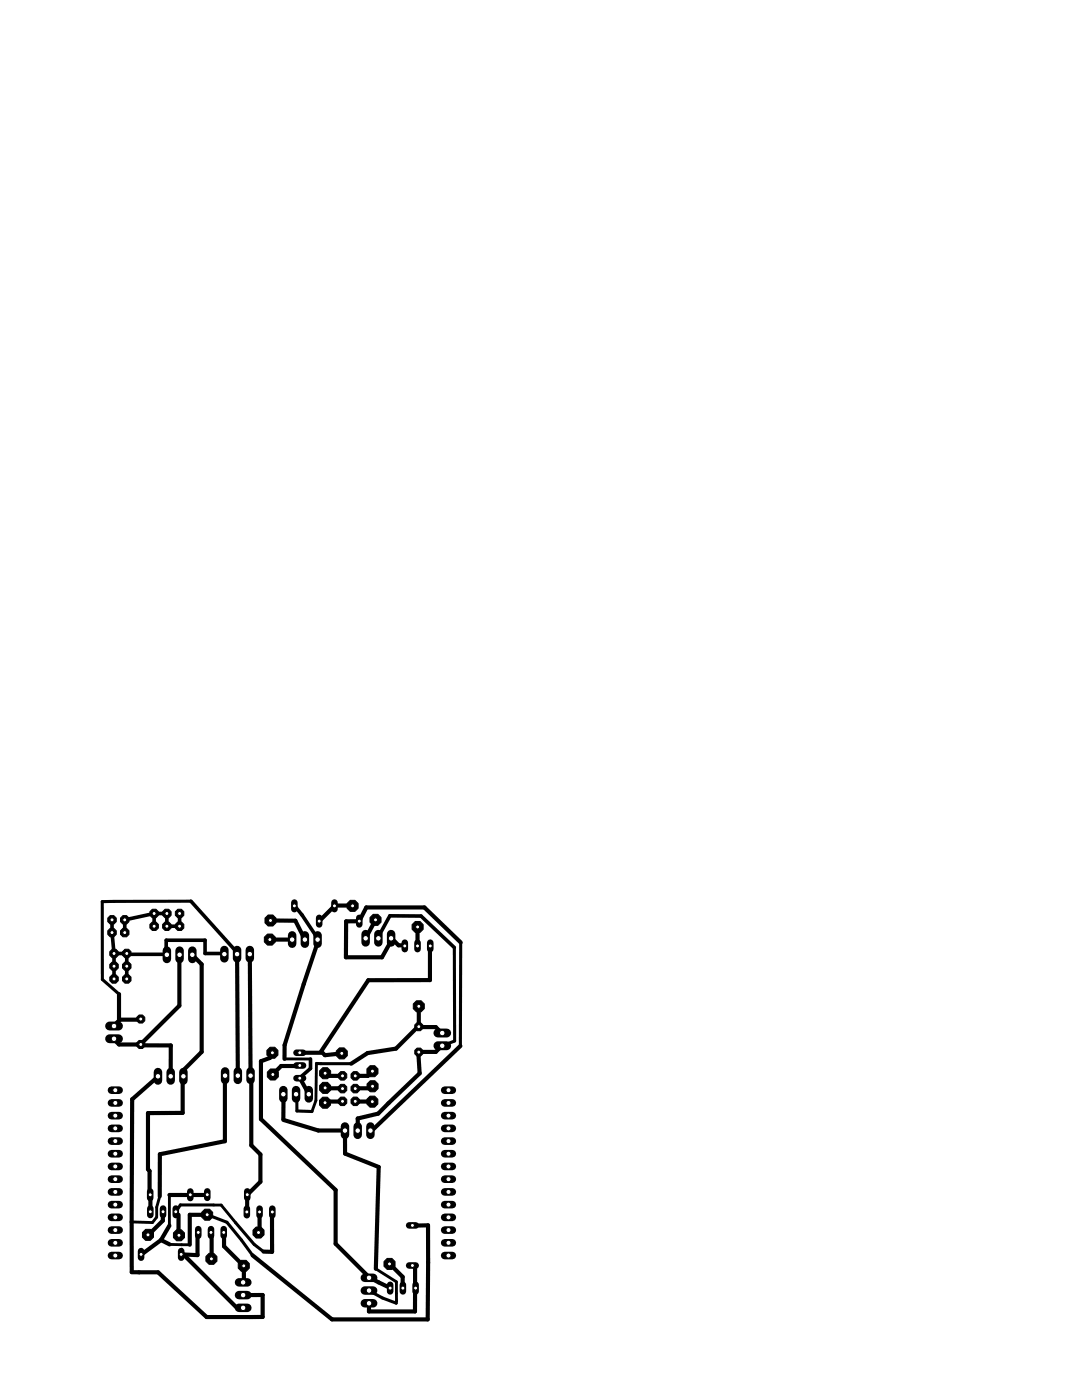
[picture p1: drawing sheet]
<svg xmlns="http://www.w3.org/2000/svg" width="216mm" height="279mm" viewBox="0 0 216 279" stroke-linecap="round" stroke-linejoin="round" font-family="sans-serif">
<g fill="none" stroke="#000" stroke-width=".83">
<path d="M23.7 198.4v4.9M35.8 190.6v10.1l-7.6 7.6M38.4 190.6l1.8 1.8v17.5l-3.6 3.7v1.1M47.3 190.4l.2 24.3M49.8 190.4l.2 24.3M53.8 187.5h4.5M54 183.7h4.9l1.9 3.8M63.5 187.7l-2.9 8.7-3.8 12.2v2.7M66.7 180.9l-2.9 2.8M66.8 180.7h3.5M71.6 183.9h-2.5l-.1 7.2h7.2l2-3.6M71.8 183.7l1.3-2.6h11.6l7.2 7"/>
<path d="M74.9 183.6l-1.9 3.7M78.2 187.3l1.3 1.4h1.2l.1 .1M83.3 185v3.7M85.8 188.8v6.8h-12.3l-9.5 14.3M22.8 207.5l.9 .9h4.4M28 203.5h-4.1l-1.1 1.2M28.2 208.6h5.9v6.2M31.5 214.9l-5.1 4.5-.1 34.5h5.2l9.7 8.9h11.2v-4.4l-3.9 .1M36.4 214.9v7.2h-6.9v11.3l.3 .3v4.6M44.9 214.7v13.1l-13 2.6v8.3M50.1 214.7v13.9l1.9 1.8v5.4l-2.5 2.5M54.4 210.1l-.6 1-1.7 .7v11.6l14.9 14.1v10.7l6.6 6.6"/>
<path d="M56.6 218.5l-.1 4.8M59.7 212.7h-3.6l-1.7 1.7M59.8 210.1h4.2M59.9 215.2l1.7 3.2M64.3 210.1l.5 .5 3.4-.4M65 217.2h3.3M65 214.2l.5 .5h2.8M65.2 219.8h3.1M70.9 219.8h3.3M74.3 213.8l-.9 .9h-2.5M74.3 216.8l-.4 .4h-3M83.3 205l-4.3 4.3-5.7 .9-3.2 2.1"/>
<path d="M83.5 210.3l.2 3.9-8.2 8-4.1 1v2.4M83.6 200.8v4.1M83.7 205h3.3l1.1 1.1M88.1 208.8l-1.1 1.1h-3.3M91.9 208.7l-17.7 16.9M30 238.5v3.3M33.8 238.5h4.1M38.1 238.5h3.1M49.3 238.5v3.3M56.5 223.5l7 2.1h5.1M65 220l-.1 .1M68.8 225.6l.1 4.6 6.7 2.7-.6 20.3"/>
<path d="M32.1 247.5l-4 3M32.1 247.5l1.7 .8M32.5 242v1.6l-3 2.8M33.8 244.6l-1.7 2.9M35.6 242.4v4M36.4 250.2l10.8 10.7M39.4 246.1v4.4l-3.2-.2M41.2 242.4h-3.3v6M42.1 246l.1 .1v5.1M44.7 246.1v2.6l3.8 3.8M48.7 252.7v3.1M51.8 241.9v3.8l-.2 .2"/>
<path d="M54.3 241.8v8h-1.7M73.7 255l4 2M77.9 252.3l2.4 2.5v2.2M82.3 244.6l3.1-.1-.1 18.8h-19l-15.9-12.8M82.8 253.2v3.8M82.8 257.1v4.6h-9.2v-1.6"/>
</g>
<g fill="none" stroke="#000" stroke-width=".61">
<path d="M38.1 179.9h-17.7v15.6l3.3 2.9M35.8 190.5v.1M47.3 190.1l-.1 .4v.5M75.6 187.2l-.1 .1M90.7 189.1v18.7l-1.8 .6h-.5l-.3 .4M91.9 188.1v20.6M22.8 204.7v.1M22.8 207.3v.2M23.7 203.3l.2 .2M28.1 203.4l-.1 .1M28.2 208.3l-.1 .1 .1 .2M59.1 218.4l.1 .1v3.2l3.1 .1"/>
<path d="M63.1 212.2l7 .1M83.3 205h.4M83.7 209.9l-.2 .4M88.1 206.1l.1 .1M71.4 225.6h.1M35.1 242l.5 .4M41.4 242.4l3.9 1.5 2.9 3.6 2.2 3M42.6 240.5h-6.6l-.9 1.3M47 244l3.7 4.3 1.9 1.5M73.7 257.6l2.6 1.4 2.8 1.1v-.5"/>
</g>
<g fill="none" stroke="#000" stroke-width=".42">
<path d="M25.3 192.7v.1M25.3 190.3l.1 .2M33.1 190.3l.2 .2h-.2M33.3 184.8h.2M35.8 184.8h.1M38.4 190.5v.1M44.7 190.3l.1 .1M58.7 180.8l.2 .1M63.5 187.5h-.1l.1 .2M63.8 183.7l-.1 .1M66.8 180.7l-.1 .2M70.3 180.7l.1 .1"/>
<path d="M71.8 183.7l-.2 .2M78.2 187.3h-.2l.2 .2M83.3 188.7v.1M83.3 185h.1M85.9 188.8h-.1M31.5 214.8v.1M36.6 214.7l-.2 .2M44.9 214.7h.1M50 214.7h.1M54.4 214.4h.1M56.5 218.4l.1 .1M59.8 212.6l-.1 .1"/>
<path d="M59.9 215.1v.1M64 209.9v.2h.3M64.9 217.1l.1 .1M64.9 214.2h.1M65.2 219.8l-.2 .2M68.3 217.2v.1M68.3 219.8h.1M70.9 219.8h.1M70.9 217.2v.1M74.2 219.8l.1 .1M29.8 238.3l.2 .2M37.9 238.5h.2"/>
<path d="M41.4 238.4l-.2 .1M49.5 238.3l-.2 .2M56.5 223.3v.2M68.6 225.6h.2M73.9 225.6h.3M73.9 225.6h.1M28.2 250.3l-.1 .2M30 241.8h.1M32.5 241.8v.2M35.1 241.8v.2M35.6 246.4l.1 .1M36.3 249.2v1l-.1 .1 .2-.1"/>
<path d="M41.2 242.4h.2M42.2 251.2h.1M42.6 240.5h.1M44.6 246l.1 .1M48.5 252.5l.2 .2M48.7 255.8l-.2 .1M49.3 241.8v.1M51.6 245.9v.1M73.6 254.8l.1 .2M73.6 257.6h.1M77.7 257l.2 .1M77.7 252.2l.2 .1"/>
<path d="M80.3 257l.1 .1M82.3 252.6l.5 .6M82.3 244.6h.1M82.8 257l.1 .1h-.1M47.2 260.9l1.3 .1"/>
</g>
<g fill="none" stroke="#000" stroke-width=".72">
<path d="M38.1 179.9l9.2 10.2M22.4 183.6v2.5l.4 4.2M22.8 190.3h2.5v5.1M22.8 190.3v5.1M25.4 190.5h7.7M30.8 182.3l-5.9 1.3v2.5M30.8 182.3v2.5M30.8 182.3h2.5v2.5M33.1 190.3l.1-2.7h7.7v2.7h3.8M35.8 182.3v2.5h-2.3M58.9 180.9l1.4 1.7 3.2 4.9M75.6 187.2v-.4l2.2-4h6.2l6.7 6.3"/>
<path d="M62 211.3v1.9l-2.1 1.9"/>
</g>
<path d="M56.8 211.3h5.2M63.1 212.2l-.1 7.4-.7 2.2M31.9 238.7l-.6 2.2v2l-.9 1.1-4.1-.1M33.8 238.5v6.1M33.8 248.3l4.1 .1M42.7 240.5h1.4l2.9 3.5M75 253.2l4.1 2.6v3.8" fill="none" stroke="#000" stroke-width=".57"/>
<circle cx="28.1" cy="208.4" r=".87" fill="#000" stroke="#000" stroke-width=".2"/>
<circle cx="28.1" cy="208.4" r=".4" fill="#fff" stroke="#000" stroke-width=".2"/>
<circle cx="28.1" cy="203.4" r=".87" fill="#000" stroke="#000" stroke-width=".2"/>
<circle cx="28.1" cy="203.4" r=".4" fill="#fff" stroke="#000" stroke-width=".2"/>
<path d="M38.4 189.7v1.7" fill="none" stroke="#000" stroke-width="1.7"/>
<circle cx="38.4" cy="190.5" r=".55" fill="#fff" stroke="#000" stroke-width=".2"/>
<path d="M35.8 189.7v1.7" fill="none" stroke="#000" stroke-width="1.7"/>
<circle cx="35.8" cy="190.5" r=".55" fill="#fff" stroke="#000" stroke-width=".2"/>
<path d="M33.3 189.7v1.7" fill="none" stroke="#000" stroke-width="1.7"/>
<circle cx="33.3" cy="190.5" r=".55" fill="#fff" stroke="#000" stroke-width=".2"/>
<path d="M36.6 214v1.6" fill="none" stroke="#000" stroke-width="1.7"/>
<circle cx="36.6" cy="214.8" r=".55" fill="#fff" stroke="#000" stroke-width=".2"/>
<path d="M34.1 214v1.6" fill="none" stroke="#000" stroke-width="1.7"/>
<circle cx="34.1" cy="214.8" r=".55" fill="#fff" stroke="#000" stroke-width=".2"/>
<path d="M31.5 214v1.6" fill="none" stroke="#000" stroke-width="1.7"/>
<circle cx="31.5" cy="214.8" r=".55" fill="#fff" stroke="#000" stroke-width=".2"/>
<path d="M49.8 189.6v1.7" fill="none" stroke="#000" stroke-width="1.7"/>
<circle cx="49.8" cy="190.4" r=".55" fill="#fff" stroke="#000" stroke-width=".2"/>
<path d="M47.3 189.6v1.7" fill="none" stroke="#000" stroke-width="1.7"/>
<circle cx="47.3" cy="190.4" r=".55" fill="#fff" stroke="#000" stroke-width=".2"/>
<path d="M44.8 189.6v1.7" fill="none" stroke="#000" stroke-width="1.7"/>
<circle cx="44.8" cy="190.4" r=".55" fill="#fff" stroke="#000" stroke-width=".2"/>
<path d="M50 213.8v1.7" fill="none" stroke="#000" stroke-width="1.7"/>
<circle cx="50" cy="214.7" r=".55" fill="#fff" stroke="#000" stroke-width=".2"/>
<path d="M47.5 213.8v1.7" fill="none" stroke="#000" stroke-width="1.7"/>
<circle cx="47.5" cy="214.7" r=".55" fill="#fff" stroke="#000" stroke-width=".2"/>
<path d="M44.9 213.8v1.7" fill="none" stroke="#000" stroke-width="1.7"/>
<circle cx="44.9" cy="214.7" r=".55" fill="#fff" stroke="#000" stroke-width=".2"/>
<path d="M73.9 224.8v1.7" fill="none" stroke="#000" stroke-width="1.7"/>
<circle cx="73.9" cy="225.6" r=".55" fill="#fff" stroke="#000" stroke-width=".2"/>
<path d="M71.4 224.8v1.7" fill="none" stroke="#000" stroke-width="1.7"/>
<circle cx="71.4" cy="225.6" r=".55" fill="#fff" stroke="#000" stroke-width=".2"/>
<path d="M68.8 224.8v1.7" fill="none" stroke="#000" stroke-width="1.7"/>
<circle cx="68.8" cy="225.6" r=".55" fill="#fff" stroke="#000" stroke-width=".2"/>
<path d="M63.4 186.7v1.6" fill="none" stroke="#000" stroke-width="1.7"/>
<circle cx="63.4" cy="187.5" r=".55" fill="#fff" stroke="#000" stroke-width=".2"/>
<path d="M60.8 186.7v1.6" fill="none" stroke="#000" stroke-width="1.7"/>
<circle cx="60.8" cy="187.5" r=".55" fill="#fff" stroke="#000" stroke-width=".2"/>
<path d="M58.3 186.7v1.6" fill="none" stroke="#000" stroke-width="1.7"/>
<circle cx="58.3" cy="187.5" r=".55" fill="#fff" stroke="#000" stroke-width=".2"/>
<path d="M78 186.4v1.7" fill="none" stroke="#000" stroke-width="1.7"/>
<circle cx="78" cy="187.3" r=".55" fill="#fff" stroke="#000" stroke-width=".2"/>
<path d="M75.5 186.4v1.7" fill="none" stroke="#000" stroke-width="1.7"/>
<circle cx="75.5" cy="187.3" r=".55" fill="#fff" stroke="#000" stroke-width=".2"/>
<path d="M73 186.4v1.7" fill="none" stroke="#000" stroke-width="1.7"/>
<circle cx="73" cy="187.3" r=".55" fill="#fff" stroke="#000" stroke-width=".2"/>
<path d="M61.6 217.6v1.6" fill="none" stroke="#000" stroke-width="1.7"/>
<circle cx="61.6" cy="218.4" r=".55" fill="#fff" stroke="#000" stroke-width=".2"/>
<path d="M59.1 217.6v1.6" fill="none" stroke="#000" stroke-width="1.7"/>
<circle cx="59.1" cy="218.4" r=".55" fill="#fff" stroke="#000" stroke-width=".2"/>
<path d="M56.5 217.6v1.6" fill="none" stroke="#000" stroke-width="1.7"/>
<circle cx="56.5" cy="218.4" r=".55" fill="#fff" stroke="#000" stroke-width=".2"/>
<circle cx="83.6" cy="204.9" r=".87" fill="#000" stroke="#000" stroke-width=".2"/>
<circle cx="83.6" cy="204.9" r=".4" fill="#fff" stroke="#000" stroke-width=".2"/>
<circle cx="83.6" cy="210" r=".87" fill="#000" stroke="#000" stroke-width=".2"/>
<circle cx="83.6" cy="210" r=".4" fill="#fff" stroke="#000" stroke-width=".2"/>
<path d="M88.7 245.5h1.6" fill="none" stroke="#000" stroke-width="1.5"/>
<circle cx="89.5" cy="245.5" r=".51" fill="#fff" stroke="#000" stroke-width=".2"/>
<path d="M88.7 248h1.6" fill="none" stroke="#000" stroke-width="1.5"/>
<circle cx="89.5" cy="248" r=".51" fill="#fff" stroke="#000" stroke-width=".2"/>
<path d="M88.7 250.6h1.6" fill="none" stroke="#000" stroke-width="1.5"/>
<circle cx="89.5" cy="250.6" r=".51" fill="#fff" stroke="#000" stroke-width=".2"/>
<path d="M88.7 243h1.6" fill="none" stroke="#000" stroke-width="1.5"/>
<circle cx="89.5" cy="243" r=".51" fill="#fff" stroke="#000" stroke-width=".2"/>
<path d="M88.7 240.4h1.6" fill="none" stroke="#000" stroke-width="1.5"/>
<circle cx="89.5" cy="240.4" r=".51" fill="#fff" stroke="#000" stroke-width=".2"/>
<path d="M88.7 237.9h1.6" fill="none" stroke="#000" stroke-width="1.5"/>
<circle cx="89.5" cy="237.9" r=".51" fill="#fff" stroke="#000" stroke-width=".2"/>
<path d="M88.7 235.3h1.6" fill="none" stroke="#000" stroke-width="1.5"/>
<circle cx="89.5" cy="235.3" r=".51" fill="#fff" stroke="#000" stroke-width=".2"/>
<path d="M88.7 232.8h1.6" fill="none" stroke="#000" stroke-width="1.5"/>
<circle cx="89.5" cy="232.8" r=".51" fill="#fff" stroke="#000" stroke-width=".2"/>
<path d="M88.7 230.3h1.6" fill="none" stroke="#000" stroke-width="1.5"/>
<circle cx="89.5" cy="230.3" r=".51" fill="#fff" stroke="#000" stroke-width=".2"/>
<path d="M88.7 227.7h1.6" fill="none" stroke="#000" stroke-width="1.5"/>
<circle cx="89.5" cy="227.7" r=".51" fill="#fff" stroke="#000" stroke-width=".2"/>
<path d="M88.7 225.2h1.6" fill="none" stroke="#000" stroke-width="1.5"/>
<circle cx="89.5" cy="225.2" r=".51" fill="#fff" stroke="#000" stroke-width=".2"/>
<path d="M88.7 222.7h1.6" fill="none" stroke="#000" stroke-width="1.5"/>
<circle cx="89.5" cy="222.7" r=".51" fill="#fff" stroke="#000" stroke-width=".2"/>
<path d="M88.7 220.1h1.6" fill="none" stroke="#000" stroke-width="1.5"/>
<circle cx="89.5" cy="220.1" r=".51" fill="#fff" stroke="#000" stroke-width=".2"/>
<path d="M88.7 217.6h1.6" fill="none" stroke="#000" stroke-width="1.5"/>
<circle cx="89.5" cy="217.6" r=".51" fill="#fff" stroke="#000" stroke-width=".2"/>
<path d="M22.2 222.7h1.6" fill="none" stroke="#000" stroke-width="1.5"/>
<circle cx="23" cy="222.7" r=".51" fill="#fff" stroke="#000" stroke-width=".2"/>
<path d="M22.2 220.1h1.6" fill="none" stroke="#000" stroke-width="1.5"/>
<circle cx="23" cy="220.1" r=".51" fill="#fff" stroke="#000" stroke-width=".2"/>
<path d="M22.2 217.6h1.6" fill="none" stroke="#000" stroke-width="1.5"/>
<circle cx="23" cy="217.6" r=".51" fill="#fff" stroke="#000" stroke-width=".2"/>
<path d="M22.2 225.2h1.6" fill="none" stroke="#000" stroke-width="1.5"/>
<circle cx="23" cy="225.2" r=".51" fill="#fff" stroke="#000" stroke-width=".2"/>
<path d="M22.2 227.7h1.6" fill="none" stroke="#000" stroke-width="1.5"/>
<circle cx="23" cy="227.7" r=".51" fill="#fff" stroke="#000" stroke-width=".2"/>
<path d="M22.2 230.3h1.6" fill="none" stroke="#000" stroke-width="1.5"/>
<circle cx="23" cy="230.3" r=".51" fill="#fff" stroke="#000" stroke-width=".2"/>
<path d="M22.2 232.8h1.6" fill="none" stroke="#000" stroke-width="1.5"/>
<circle cx="23" cy="232.8" r=".51" fill="#fff" stroke="#000" stroke-width=".2"/>
<path d="M22.2 235.3h1.6" fill="none" stroke="#000" stroke-width="1.5"/>
<circle cx="23" cy="235.3" r=".51" fill="#fff" stroke="#000" stroke-width=".2"/>
<path d="M22.2 237.9h1.6" fill="none" stroke="#000" stroke-width="1.5"/>
<circle cx="23" cy="237.9" r=".51" fill="#fff" stroke="#000" stroke-width=".2"/>
<path d="M22.2 240.4h1.6" fill="none" stroke="#000" stroke-width="1.5"/>
<circle cx="23" cy="240.4" r=".51" fill="#fff" stroke="#000" stroke-width=".2"/>
<path d="M22.2 243h1.6" fill="none" stroke="#000" stroke-width="1.5"/>
<circle cx="23" cy="243" r=".51" fill="#fff" stroke="#000" stroke-width=".2"/>
<path d="M22.2 245.5h1.6" fill="none" stroke="#000" stroke-width="1.5"/>
<circle cx="23" cy="245.5" r=".51" fill="#fff" stroke="#000" stroke-width=".2"/>
<path d="M22.2 248h1.6" fill="none" stroke="#000" stroke-width="1.5"/>
<circle cx="23" cy="248" r=".51" fill="#fff" stroke="#000" stroke-width=".2"/>
<path d="M22.2 250.6h1.6" fill="none" stroke="#000" stroke-width="1.5"/>
<circle cx="23" cy="250.6" r=".51" fill="#fff" stroke="#000" stroke-width=".2"/>
<circle cx="70.9" cy="219.8" r=".92" fill="#000" stroke="#000" stroke-width=".2"/>
<circle cx="70.9" cy="219.8" r=".4" fill="#fff" stroke="#000" stroke-width=".2"/>
<circle cx="68.3" cy="219.8" r=".92" fill="#000" stroke="#000" stroke-width=".2"/>
<circle cx="68.3" cy="219.8" r=".4" fill="#fff" stroke="#000" stroke-width=".2"/>
<circle cx="70.9" cy="217.3" r=".92" fill="#000" stroke="#000" stroke-width=".2"/>
<circle cx="70.9" cy="217.3" r=".4" fill="#fff" stroke="#000" stroke-width=".2"/>
<circle cx="68.3" cy="217.3" r=".92" fill="#000" stroke="#000" stroke-width=".2"/>
<circle cx="68.3" cy="217.3" r=".4" fill="#fff" stroke="#000" stroke-width=".2"/>
<circle cx="70.9" cy="214.7" r=".92" fill="#000" stroke="#000" stroke-width=".2"/>
<circle cx="70.9" cy="214.7" r=".4" fill="#fff" stroke="#000" stroke-width=".2"/>
<circle cx="68.3" cy="214.7" r=".92" fill="#000" stroke="#000" stroke-width=".2"/>
<circle cx="68.3" cy="214.7" r=".4" fill="#fff" stroke="#000" stroke-width=".2"/>
<circle cx="22.4" cy="183.6" r=".92" fill="#000" stroke="#000" stroke-width=".2"/>
<circle cx="22.4" cy="183.6" r=".4" fill="#fff" stroke="#000" stroke-width=".2"/>
<circle cx="24.9" cy="183.6" r=".92" fill="#000" stroke="#000" stroke-width=".2"/>
<circle cx="24.9" cy="183.6" r=".4" fill="#fff" stroke="#000" stroke-width=".2"/>
<circle cx="24.9" cy="186.1" r=".92" fill="#000" stroke="#000" stroke-width=".2"/>
<circle cx="24.9" cy="186.1" r=".4" fill="#fff" stroke="#000" stroke-width=".2"/>
<circle cx="22.4" cy="186.1" r=".92" fill="#000" stroke="#000" stroke-width=".2"/>
<circle cx="22.4" cy="186.1" r=".4" fill="#fff" stroke="#000" stroke-width=".2"/>
<path d="M21.9 207.3h1.7" fill="none" stroke="#000" stroke-width="1.8"/>
<circle cx="22.8" cy="207.3" r=".55" fill="#fff" stroke="#000" stroke-width=".2"/>
<path d="M21.9 204.8h1.7" fill="none" stroke="#000" stroke-width="1.8"/>
<circle cx="22.8" cy="204.8" r=".55" fill="#fff" stroke="#000" stroke-width=".2"/>
<path d="M87.4 206.2h1.7" fill="none" stroke="#000" stroke-width="1.8"/>
<circle cx="88.2" cy="206.2" r=".55" fill="#fff" stroke="#000" stroke-width=".2"/>
<path d="M87.4 208.7h1.7" fill="none" stroke="#000" stroke-width="1.8"/>
<circle cx="88.2" cy="208.7" r=".55" fill="#fff" stroke="#000" stroke-width=".2"/>
<path d="M47.7 261h1.7" fill="none" stroke="#000" stroke-width="1.7"/>
<circle cx="48.5" cy="261" r=".55" fill="#fff" stroke="#000" stroke-width=".2"/>
<path d="M47.7 258.5h1.7" fill="none" stroke="#000" stroke-width="1.7"/>
<circle cx="48.5" cy="258.5" r=".55" fill="#fff" stroke="#000" stroke-width=".2"/>
<path d="M47.7 255.9h1.7" fill="none" stroke="#000" stroke-width="1.7"/>
<circle cx="48.5" cy="255.9" r=".55" fill="#fff" stroke="#000" stroke-width=".2"/>
<path d="M72.8 260.1h1.7" fill="none" stroke="#000" stroke-width="1.7"/>
<circle cx="73.6" cy="260.1" r=".55" fill="#fff" stroke="#000" stroke-width=".2"/>
<path d="M72.8 257.6h1.7" fill="none" stroke="#000" stroke-width="1.7"/>
<circle cx="73.6" cy="257.6" r=".55" fill="#fff" stroke="#000" stroke-width=".2"/>
<path d="M72.8 255h1.7" fill="none" stroke="#000" stroke-width="1.7"/>
<circle cx="73.6" cy="255" r=".55" fill="#fff" stroke="#000" stroke-width=".2"/>
<path d="M42.1 245.3v1.3" fill="none" stroke="#000" stroke-width="1.3"/>
<circle cx="42.1" cy="246" r=".4" fill="#fff" stroke="#000" stroke-width=".2"/>
<path d="M44.6 245.3v1.3" fill="none" stroke="#000" stroke-width="1.3"/>
<circle cx="44.6" cy="246" r=".4" fill="#fff" stroke="#000" stroke-width=".2"/>
<path d="M39.6 245.3v1.3" fill="none" stroke="#000" stroke-width="1.3"/>
<circle cx="39.6" cy="246" r=".4" fill="#fff" stroke="#000" stroke-width=".2"/>
<path d="M80.4 256.4v1.3" fill="none" stroke="#000" stroke-width="1.3"/>
<circle cx="80.4" cy="257.1" r=".4" fill="#fff" stroke="#000" stroke-width=".2"/>
<path d="M77.9 256.4v1.3" fill="none" stroke="#000" stroke-width="1.3"/>
<circle cx="77.9" cy="257.1" r=".4" fill="#fff" stroke="#000" stroke-width=".2"/>
<path d="M82.9 256.4v1.3" fill="none" stroke="#000" stroke-width="1.3"/>
<circle cx="82.9" cy="257.1" r=".4" fill="#fff" stroke="#000" stroke-width=".2"/>
<path d="M81.6 244.6h1.4" fill="none" stroke="#000" stroke-width="1.3"/>
<circle cx="82.3" cy="244.6" r=".4" fill="#fff" stroke="#000" stroke-width=".2"/>
<path d="M81.6 252.6h1.4" fill="none" stroke="#000" stroke-width="1.3"/>
<circle cx="82.3" cy="252.6" r=".4" fill="#fff" stroke="#000" stroke-width=".2"/>
<path d="M28.2 249.7v1.3" fill="none" stroke="#000" stroke-width="1.3"/>
<circle cx="28.2" cy="250.3" r=".4" fill="#fff" stroke="#000" stroke-width=".2"/>
<path d="M36.2 249.7v1.3" fill="none" stroke="#000" stroke-width="1.3"/>
<circle cx="36.2" cy="250.3" r=".4" fill="#fff" stroke="#000" stroke-width=".2"/>
<path d="M30 237.8v1.3" fill="none" stroke="#000" stroke-width="1.3"/>
<circle cx="30" cy="238.4" r=".4" fill="#fff" stroke="#000" stroke-width=".2"/>
<path d="M38 237.8v1.3" fill="none" stroke="#000" stroke-width="1.3"/>
<circle cx="38" cy="238.4" r=".4" fill="#fff" stroke="#000" stroke-width=".2"/>
<path d="M49.3 237.8v1.3" fill="none" stroke="#000" stroke-width="1.3"/>
<circle cx="49.3" cy="238.4" r=".4" fill="#fff" stroke="#000" stroke-width=".2"/>
<path d="M41.4 237.8v1.3" fill="none" stroke="#000" stroke-width="1.3"/>
<circle cx="41.4" cy="238.4" r=".4" fill="#fff" stroke="#000" stroke-width=".2"/>
<path d="M58.7 180.1v1.3" fill="none" stroke="#000" stroke-width="1.3"/>
<circle cx="58.7" cy="180.8" r=".4" fill="#fff" stroke="#000" stroke-width=".2"/>
<path d="M66.7 180.1v1.3" fill="none" stroke="#000" stroke-width="1.3"/>
<circle cx="66.7" cy="180.8" r=".4" fill="#fff" stroke="#000" stroke-width=".2"/>
<path d="M71.7 183.2v1.3" fill="none" stroke="#000" stroke-width="1.3"/>
<circle cx="71.7" cy="183.8" r=".4" fill="#fff" stroke="#000" stroke-width=".2"/>
<path d="M63.7 183.2v1.3" fill="none" stroke="#000" stroke-width="1.3"/>
<circle cx="63.7" cy="183.8" r=".4" fill="#fff" stroke="#000" stroke-width=".2"/>
<path d="M32.5 241.2v1.3" fill="none" stroke="#000" stroke-width="1.3"/>
<circle cx="32.5" cy="241.8" r=".4" fill="#fff" stroke="#000" stroke-width=".2"/>
<path d="M35.1 241.2v1.3" fill="none" stroke="#000" stroke-width="1.3"/>
<circle cx="35.1" cy="241.8" r=".4" fill="#fff" stroke="#000" stroke-width=".2"/>
<path d="M30 241.2v1.3" fill="none" stroke="#000" stroke-width="1.3"/>
<circle cx="30" cy="241.8" r=".4" fill="#fff" stroke="#000" stroke-width=".2"/>
<path d="M51.8 241.2v1.3" fill="none" stroke="#000" stroke-width="1.3"/>
<circle cx="51.8" cy="241.9" r=".4" fill="#fff" stroke="#000" stroke-width=".2"/>
<path d="M54.3 241.2v1.3" fill="none" stroke="#000" stroke-width="1.3"/>
<circle cx="54.3" cy="241.9" r=".4" fill="#fff" stroke="#000" stroke-width=".2"/>
<path d="M49.3 241.2v1.3" fill="none" stroke="#000" stroke-width="1.3"/>
<circle cx="49.3" cy="241.9" r=".4" fill="#fff" stroke="#000" stroke-width=".2"/>
<path d="M59.2 212.6h1.3" fill="none" stroke="#000" stroke-width="1.3"/>
<circle cx="59.8" cy="212.6" r=".4" fill="#fff" stroke="#000" stroke-width=".2"/>
<path d="M59.2 210.1h1.3" fill="none" stroke="#000" stroke-width="1.3"/>
<circle cx="59.8" cy="210.1" r=".4" fill="#fff" stroke="#000" stroke-width=".2"/>
<path d="M59.2 215.2h1.3" fill="none" stroke="#000" stroke-width="1.3"/>
<circle cx="59.8" cy="215.2" r=".4" fill="#fff" stroke="#000" stroke-width=".2"/>
<path d="M83.3 188.1v1.3" fill="none" stroke="#000" stroke-width="1.3"/>
<circle cx="83.3" cy="188.8" r=".4" fill="#fff" stroke="#000" stroke-width=".2"/>
<path d="M85.9 188.1v1.3" fill="none" stroke="#000" stroke-width="1.3"/>
<circle cx="85.9" cy="188.8" r=".4" fill="#fff" stroke="#000" stroke-width=".2"/>
<path d="M80.8 188.1v1.3" fill="none" stroke="#000" stroke-width="1.3"/>
<circle cx="80.8" cy="188.8" r=".4" fill="#fff" stroke="#000" stroke-width=".2"/>
<circle cx="25.3" cy="195.4" r=".92" fill="#000" stroke="#000" stroke-width=".2"/>
<circle cx="25.3" cy="195.4" r=".4" fill="#fff" stroke="#000" stroke-width=".2"/>
<circle cx="22.8" cy="195.4" r=".92" fill="#000" stroke="#000" stroke-width=".2"/>
<circle cx="22.8" cy="195.4" r=".4" fill="#fff" stroke="#000" stroke-width=".2"/>
<circle cx="25.3" cy="192.8" r=".92" fill="#000" stroke="#000" stroke-width=".2"/>
<circle cx="25.3" cy="192.8" r=".4" fill="#fff" stroke="#000" stroke-width=".2"/>
<circle cx="22.8" cy="192.8" r=".92" fill="#000" stroke="#000" stroke-width=".2"/>
<circle cx="22.8" cy="192.8" r=".4" fill="#fff" stroke="#000" stroke-width=".2"/>
<circle cx="25.3" cy="190.3" r=".92" fill="#000" stroke="#000" stroke-width=".2"/>
<circle cx="25.3" cy="190.3" r=".4" fill="#fff" stroke="#000" stroke-width=".2"/>
<circle cx="22.8" cy="190.3" r=".92" fill="#000" stroke="#000" stroke-width=".2"/>
<circle cx="22.8" cy="190.3" r=".4" fill="#fff" stroke="#000" stroke-width=".2"/>
<circle cx="30.8" cy="184.8" r=".92" fill="#000" stroke="#000" stroke-width=".2"/>
<circle cx="30.8" cy="184.8" r=".4" fill="#fff" stroke="#000" stroke-width=".2"/>
<circle cx="30.8" cy="182.3" r=".92" fill="#000" stroke="#000" stroke-width=".2"/>
<circle cx="30.8" cy="182.3" r=".4" fill="#fff" stroke="#000" stroke-width=".2"/>
<circle cx="33.3" cy="184.8" r=".92" fill="#000" stroke="#000" stroke-width=".2"/>
<circle cx="33.3" cy="184.8" r=".4" fill="#fff" stroke="#000" stroke-width=".2"/>
<circle cx="33.3" cy="182.3" r=".92" fill="#000" stroke="#000" stroke-width=".2"/>
<circle cx="33.3" cy="182.3" r=".4" fill="#fff" stroke="#000" stroke-width=".2"/>
<circle cx="35.8" cy="184.8" r=".92" fill="#000" stroke="#000" stroke-width=".2"/>
<circle cx="35.8" cy="184.8" r=".4" fill="#fff" stroke="#000" stroke-width=".2"/>
<circle cx="35.8" cy="182.3" r=".92" fill="#000" stroke="#000" stroke-width=".2"/>
<circle cx="35.8" cy="182.3" r=".4" fill="#fff" stroke="#000" stroke-width=".2"/>
<circle cx="41.3" cy="242.4" r="1.2" fill="#000" stroke="#000" stroke-width=".2"/>
<circle cx="41.3" cy="242.4" r=".4" fill="#fff" stroke="#000" stroke-width=".2"/>
<circle cx="54.4" cy="210.1" r="1.2" fill="#000" stroke="#000" stroke-width=".2"/>
<circle cx="54.4" cy="210.1" r=".4" fill="#fff" stroke="#000" stroke-width=".2"/>
<circle cx="74.3" cy="219.9" r="1.2" fill="#000" stroke="#000" stroke-width=".2"/>
<circle cx="74.3" cy="219.9" r=".4" fill="#fff" stroke="#000" stroke-width=".2"/>
<circle cx="74.3" cy="216.8" r="1.2" fill="#000" stroke="#000" stroke-width=".2"/>
<circle cx="74.3" cy="216.8" r=".4" fill="#fff" stroke="#000" stroke-width=".2"/>
<circle cx="74.3" cy="213.8" r="1.2" fill="#000" stroke="#000" stroke-width=".2"/>
<circle cx="74.3" cy="213.8" r=".4" fill="#fff" stroke="#000" stroke-width=".2"/>
<circle cx="64.9" cy="220.1" r="1.2" fill="#000" stroke="#000" stroke-width=".2"/>
<circle cx="64.9" cy="220.1" r=".4" fill="#fff" stroke="#000" stroke-width=".2"/>
<circle cx="64.9" cy="217.1" r="1.2" fill="#000" stroke="#000" stroke-width=".2"/>
<circle cx="64.9" cy="217.1" r=".4" fill="#fff" stroke="#000" stroke-width=".2"/>
<circle cx="64.9" cy="214.2" r="1.2" fill="#000" stroke="#000" stroke-width=".2"/>
<circle cx="64.9" cy="214.2" r=".4" fill="#fff" stroke="#000" stroke-width=".2"/>
<circle cx="29.5" cy="246.4" r="1.2" fill="#000" stroke="#000" stroke-width=".2"/>
<circle cx="29.5" cy="246.4" r=".4" fill="#fff" stroke="#000" stroke-width=".2"/>
<circle cx="51.6" cy="246" r="1.2" fill="#000" stroke="#000" stroke-width=".2"/>
<circle cx="51.6" cy="246" r=".4" fill="#fff" stroke="#000" stroke-width=".2"/>
<circle cx="54.4" cy="214.4" r="1.2" fill="#000" stroke="#000" stroke-width=".2"/>
<circle cx="54.4" cy="214.4" r=".4" fill="#fff" stroke="#000" stroke-width=".2"/>
<circle cx="83.3" cy="185" r="1.2" fill="#000" stroke="#000" stroke-width=".2"/>
<circle cx="83.3" cy="185" r=".4" fill="#fff" stroke="#000" stroke-width=".2"/>
<circle cx="42.2" cy="251.2" r="1.2" fill="#000" stroke="#000" stroke-width=".2"/>
<circle cx="42.2" cy="251.2" r=".4" fill="#fff" stroke="#000" stroke-width=".2"/>
<circle cx="77.7" cy="252.2" r="1.2" fill="#000" stroke="#000" stroke-width=".2"/>
<circle cx="77.7" cy="252.2" r=".4" fill="#fff" stroke="#000" stroke-width=".2"/>
<circle cx="70.4" cy="180.8" r="1.2" fill="#000" stroke="#000" stroke-width=".2"/>
<circle cx="70.4" cy="180.8" r=".4" fill="#fff" stroke="#000" stroke-width=".2"/>
<circle cx="68.2" cy="210.2" r="1.2" fill="#000" stroke="#000" stroke-width=".2"/>
<circle cx="68.2" cy="210.2" r=".4" fill="#fff" stroke="#000" stroke-width=".2"/>
<circle cx="48.6" cy="252.6" r="1.2" fill="#000" stroke="#000" stroke-width=".2"/>
<circle cx="48.6" cy="252.6" r=".4" fill="#fff" stroke="#000" stroke-width=".2"/>
<circle cx="35.7" cy="246.5" r="1.2" fill="#000" stroke="#000" stroke-width=".2"/>
<circle cx="35.7" cy="246.5" r=".4" fill="#fff" stroke="#000" stroke-width=".2"/>
<circle cx="53.8" cy="187.5" r="1.2" fill="#000" stroke="#000" stroke-width=".2"/>
<circle cx="53.8" cy="187.5" r=".4" fill="#fff" stroke="#000" stroke-width=".2"/>
<circle cx="74.9" cy="183.6" r="1.2" fill="#000" stroke="#000" stroke-width=".2"/>
<circle cx="74.9" cy="183.6" r=".4" fill="#fff" stroke="#000" stroke-width=".2"/>
<circle cx="54" cy="183.7" r="1.2" fill="#000" stroke="#000" stroke-width=".2"/>
<circle cx="54" cy="183.7" r=".4" fill="#fff" stroke="#000" stroke-width=".2"/>
<circle cx="83.6" cy="200.8" r="1.2" fill="#000" stroke="#000" stroke-width=".2"/>
<circle cx="83.6" cy="200.8" r=".4" fill="#fff" stroke="#000" stroke-width=".2"/>
</svg>
